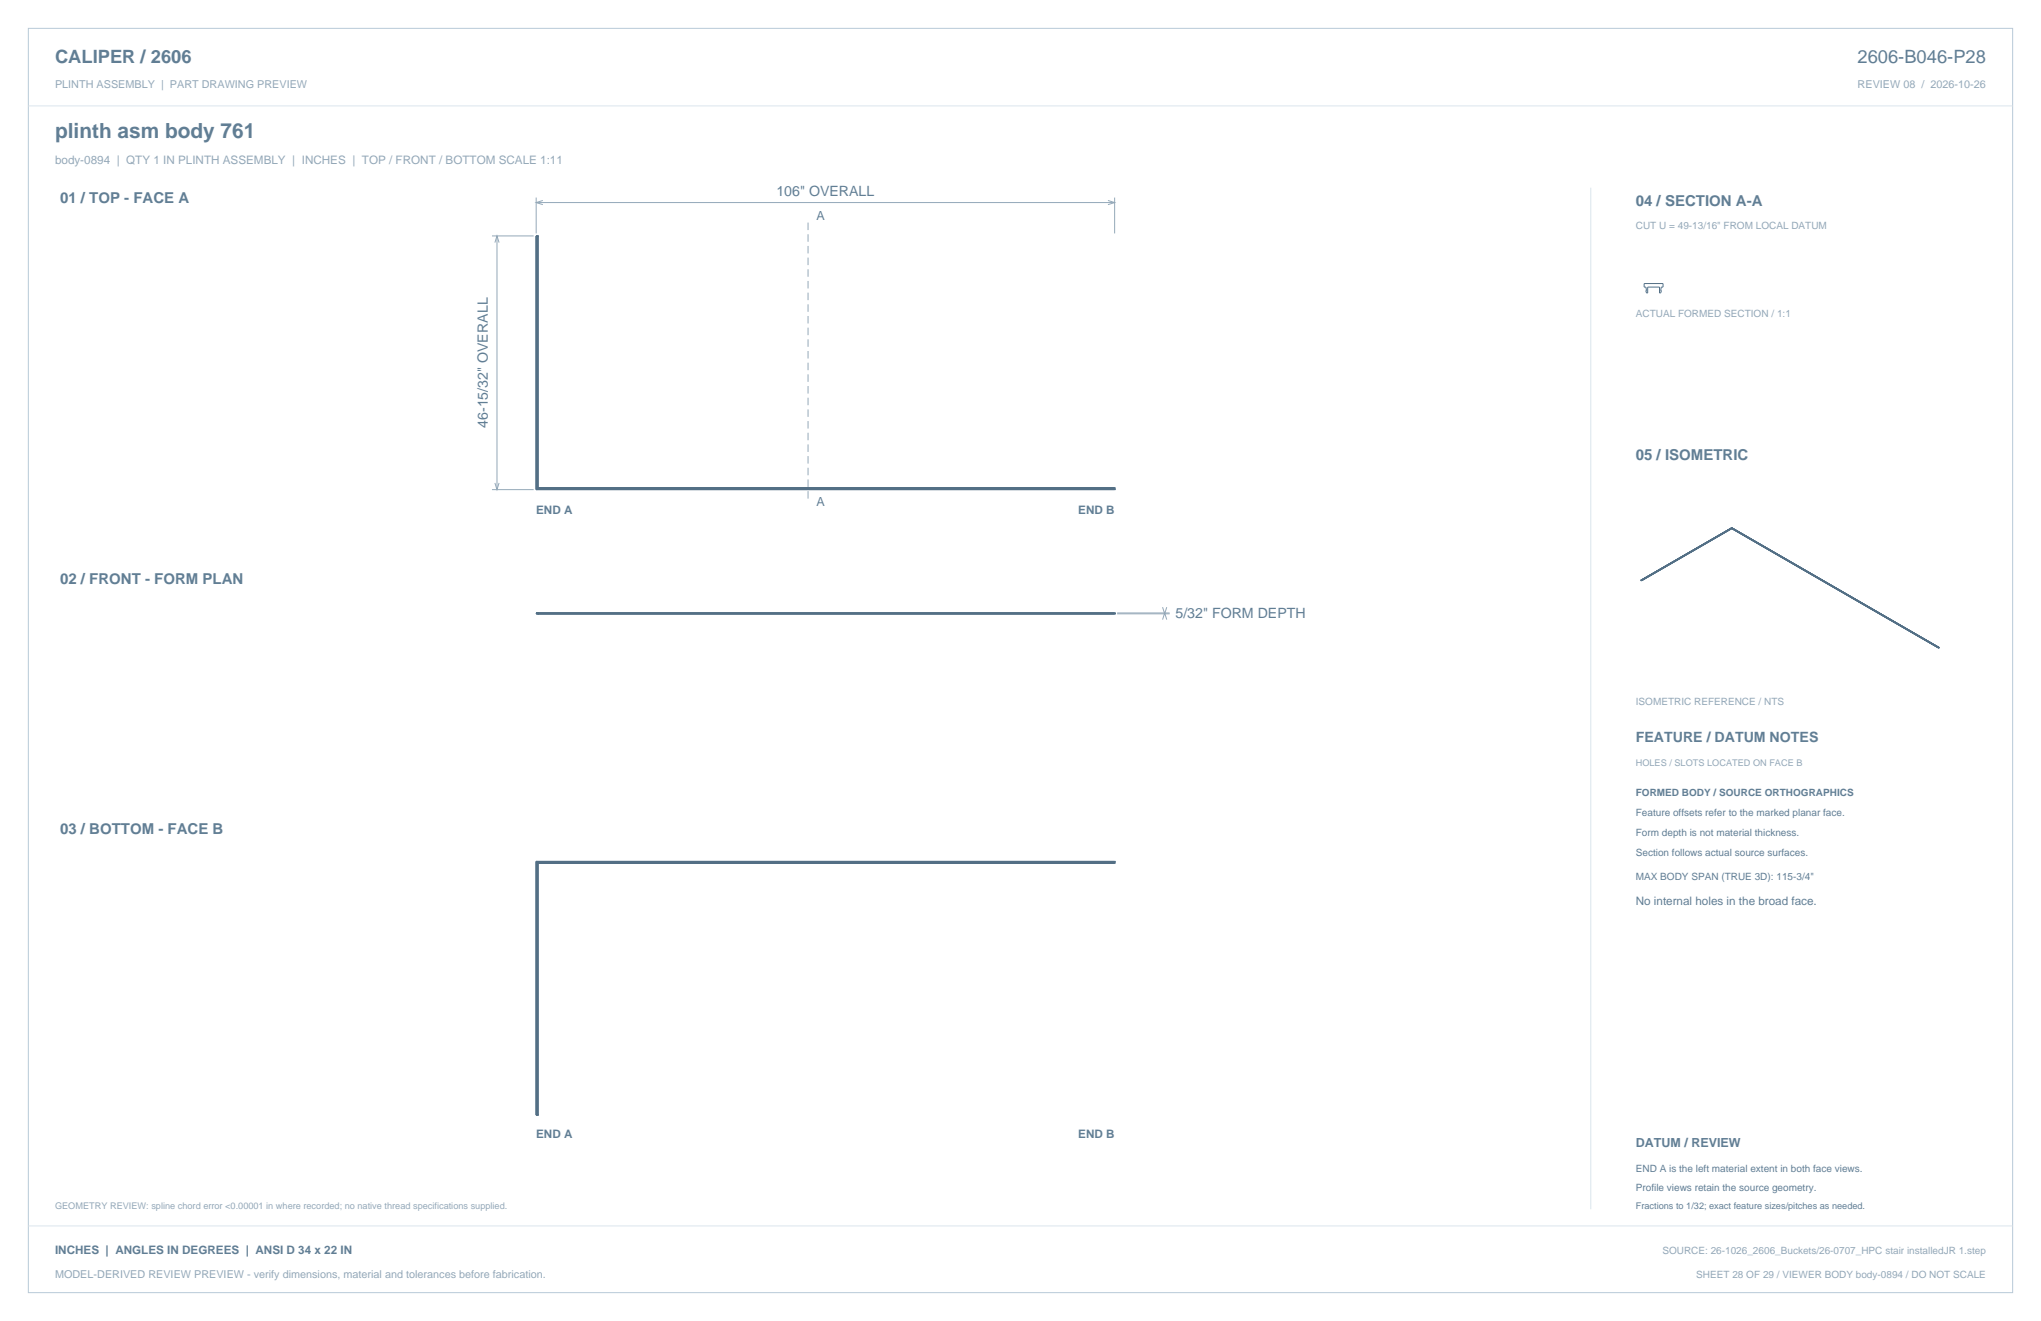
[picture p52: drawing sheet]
<svg xmlns="http://www.w3.org/2000/svg" width="864mm" height="559mm" viewBox="0 0 864 559" stroke-linecap="round" stroke-linejoin="round" font-family="sans-serif">
<defs><g id="words">
<text font-size="8.8" fill="#617e94" x="23.3" y="58.2">plinth asm body 761</text>
<g font-size="7.8" fill="#617e94">
<text x="23.3" y="26.8">CALIPER / 2606</text>
<text x="786" y="26.8">2606-B046-P28</text>
</g>
<g font-size="6.3" fill="#617e94">
<text x="25.4" y="86.1">01 / TOP - FACE A</text>
<text x="692.1" y="87.1">04 / SECTION A-A</text>
<text x="692.1" y="194.4">05 / ISOMETRIC</text>
<text x="25.4" y="246.9">02 / FRONT - FORM PLAN</text>
<text x="25.4" y="352.8">03 / BOTTOM - FACE B</text>
</g>
<g font-size="6" fill="#617e94">
<text x="328.5" y="82.9">106&quot; OVERALL</text>
<text x="206.4" y="181" transform="rotate(-90 206.4 181)">46-15/32&quot; OVERALL</text>
<text x="497.4" y="261.2">5/32&quot; FORM DEPTH</text>
<text x="692.1" y="314">FEATURE / DATUM NOTES</text>
</g>
<g font-size="5.3" fill="#617e94">
<text x="345.4" y="93.1">A</text>
<text x="345.4" y="214.2">A</text>
<text x="692.1" y="485.1">DATUM / REVIEW</text>
</g>
<text font-size="4.9" fill="#93a8b9" x="23.3" y="69.5">body-0894 | QTY 1 IN PLINTH ASSEMBLY | INCHES | TOP / FRONT / BOTTOM SCALE 1:11</text>
<g font-size="4.9" fill="#617e94">
<text x="226.9" y="217.3">END A</text>
<text x="456.3" y="217.3">END B</text>
<text x="692.1" y="382.8">No internal holes in the broad face.</text>
<text x="226.9" y="481.6">END A</text>
<text x="456.3" y="481.6">END B</text>
<text x="23.3" y="530.6">INCHES | ANGLES IN DEGREES | ANSI D 34 x 22 IN</text>
</g>
<g font-size="4.6" fill="#93a8b9">
<text x="23.3" y="37">PLINTH ASSEMBLY | PART DRAWING PREVIEW</text>
<text x="786" y="37">REVIEW 08 / 2026-10-26</text>
<text x="23.3" y="540.5">MODEL-DERIVED REVIEW PREVIEW - verify dimensions, material and tolerances before fabrication.</text>
</g>
<g font-size="4.2" fill="#93a8b9">
<text x="692.1" y="97">CUT U = 49-13/16&quot; FROM LOCAL DATUM</text>
<text x="692.1" y="134.2">ACTUAL FORMED SECTION / 1:1</text>
<text x="692.1" y="298.1">ISOMETRIC REFERENCE / NTS</text>
<text x="703.4" y="530.6">SOURCE: 26-1026_2606_Buckets/26-0707_HPC stair installedJR 1.step</text>
<text x="717.7" y="540.5">SHEET 28 OF 29 / VIEWER BODY body-0894 / DO NOT SCALE</text>
</g>
<g font-size="4.2" fill="#617e94">
<text x="692.1" y="336.9">FORMED BODY / SOURCE ORTHOGRAPHICS</text>
<text x="692.1" y="345.4">Feature offsets refer to the marked planar face.</text>
<text x="692.1" y="353.8">Form depth is not material thickness.</text>
<text x="692.1" y="362.3">Section follows actual source surfaces.</text>
<text x="692.1" y="372.2">MAX BODY SPAN (TRUE 3D): 115-3/4&quot;</text>
<text x="692.1" y="495.7">END A is the left material extent in both face views.</text>
<text x="692.1" y="503.8">Profile views retain the source geometry.</text>
</g>
<g font-size="3.9" fill="#93a8b9">
<text x="692.1" y="323.8">HOLES / SLOTS LOCATED ON FACE B</text>
<text x="23.3" y="511.5">GEOMETRY REVIEW: spline chord error &lt;0.00001 in where recorded; no native thread specifications supplied.</text>
</g>
<text font-size="3.9" fill="#617e94" x="692.1" y="511.5">Fractions to 1/32; exact feature sizes/pitches as needed.</text>
</g></defs>
<path d="M12 12h839.6v534.8h-839.6z" fill="none" stroke="#b8cad8" stroke-width=".42"/>
<path d="M12 44.8h839.6M673.1 79.4v432.1M12 518.6h839.6" fill="none" stroke="#dbe5ed" stroke-width=".42"/>
<g fill="none" stroke="#536f85" stroke-width=".42">
<path d="M227 99.8v107.2M227.5 99.8v106.7h244.1M227.5 99.8v106.7M695.7 119.9h8v1.5h-.8l-.2 2.5h-.5v-2.5h-5v2.5h-.5l-.3-2.5h-.7zM226.9 207.1h244.7M227.6 206.4v-106.6h-.7v107.3M227.6 206.4l-.7 .7M227.6 206.4h244v.7h-244.7M732.8 223.2v.4l-38.3 22.1M732.8 223.3l87.8 50.7M732.8 223.2l-38.5 22.4M732.8 223.2l87.8 50.8"/>
<path d="M226.9 259.4l244.7-.1v.4h-244.6M226.9 259.4h244.7M226.9 259.4l.1 .2M227 259.4v.3M227.5 259.4v.3M227.6 259.3v.1M471.6 259.6l-244.6 .1M694.3 245.5h.1M694.3 245.6l.2 .1M694.3 245.4h.1M694.3 245.4v.1M694.5 245.5l38.3-22.1 87.5 50.7"/>
<path d="M694.5 245.5v.1M694.5 245.6l38.3-22 87.5 50.6M694.5 245.6h.1M694.5 245.7h.1M820.3 274.1v.1M820.3 274.1h.1M820.5 273.9l.1 .1M820.5 274l-.2 .1M820.5 273.9h.1M820.6 274h-.1M820.6 274l-.3 .2M226.9 364.4h244.7v.7h-244"/>
<path d="M226.9 364.4v107.3h.7v-106.6M226.9 364.4l.7 .7M471.6 365h-244.1v106.7M471.6 364.5h-244.6v107.2"/>
</g>
<g fill="none" stroke="#93a8b9" stroke-width=".42">
<path d="M208.2 99.8h17.6M210.3 99.8v107.3M226.9 83.6v15.1M226.9 85.7h244.7M229.7 84.8l-2.8 .9 2.8 .9M468.8 84.8l2.8 .9-2.8 .9M471.6 83.6v15.1M209.4 102.6l.9-2.8 .9 2.8M208.2 207.1h17.6M209.4 204.3l.9 2.8 .9-2.8M472.7 259.3h22.2M472.7 259.7h22.2"/>
<path d="M491.9 256.8l.9 2.9 .9-2.9M492.8 259.3v.4M491.9 262.1l.9-2.8 .9 2.8"/>
</g>
<path d="M341.9 94.2v118.2" fill="none" stroke="#93a8b9" stroke-width=".42" stroke-dasharray="3.2 1.8" stroke-linecap="butt"/>
<use href="#words"/>
</svg>
